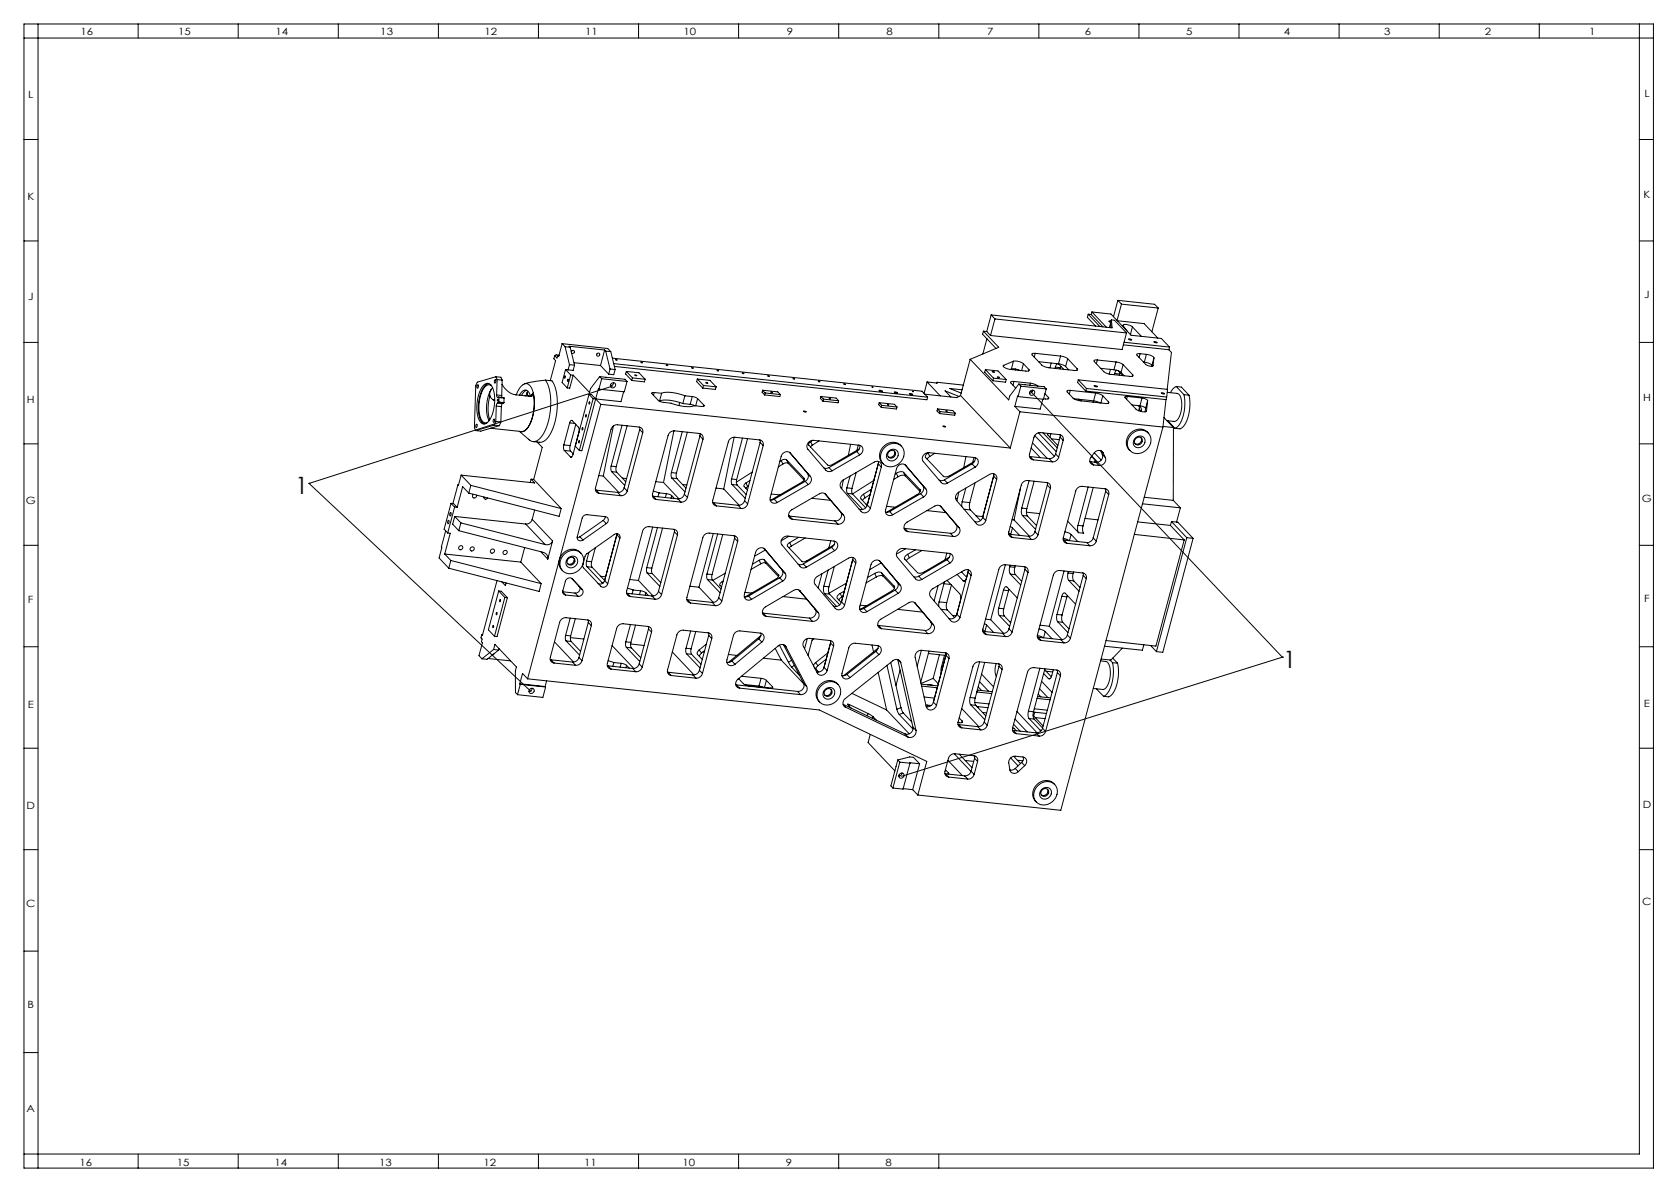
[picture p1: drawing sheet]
<svg xmlns="http://www.w3.org/2000/svg" width="1189mm" height="841mm" viewBox="0 0 1189 841" stroke-linecap="round" stroke-linejoin="round" font-family="sans-serif">
<defs><g id="words">
<g font-size="16.9">
<text x="209" y="351">1</text>
<text x="910" y="474">1</text>
</g>
<g font-size="7.1">
<text x="57" y="25">16</text>
<text x="126" y="25">15</text>
<text x="195" y="25">14</text>
<text x="270" y="25">13</text>
<text x="344" y="25">12</text>
<text x="415" y="25">11</text>
<text x="485" y="25">10</text>
<text x="558" y="25">9</text>
<text x="629" y="25">8</text>
<text x="700" y="25">7</text>
<text x="770" y="25">6</text>
<text x="842" y="25">5</text>
<text x="911" y="25">4</text>
<text x="982" y="25">3</text>
<text x="1053" y="25">2</text>
<text x="1127" y="25">1</text>
<text x="20" y="70">L</text>
<text x="1167" y="69">L</text>
<text x="19" y="142">K</text>
<text x="1166" y="140">K</text>
<text x="20" y="213">J</text>
<text x="1166" y="212">J</text>
<text x="19" y="286">H</text>
<text x="1166" y="285">H</text>
<text x="18" y="357">G</text>
<text x="1165" y="356">G</text>
<text x="20" y="428">F</text>
<text x="1166" y="427">F</text>
<text x="20" y="503">E</text>
<text x="1166" y="501">E</text>
<text x="19" y="574">D</text>
<text x="1165" y="573">D</text>
<text x="19" y="644">C</text>
<text x="1165" y="643">C</text>
<text x="19" y="716">B</text>
<text x="19" y="789">A</text>
<text x="56" y="828">16</text>
<text x="126" y="828">15</text>
<text x="195" y="828">14</text>
<text x="269" y="828">13</text>
<text x="343" y="828">12</text>
<text x="414" y="828">11</text>
<text x="484" y="828">10</text>
<text x="557" y="828">9</text>
<text x="628" y="828">8</text>
</g>
</g></defs>
<g fill="none" stroke="#000" stroke-width=".71">
<path d="M17 17h1156v812h-1156zM27 17v812M98 17v10M169 17v10M240 17v10M311 17v10M382 17v10M453 17v10M524 17v10M595 17v10M666 17v10M737 17v10"/>
<path d="M808 17v10M879 17v10M950 17v10M1021 17v10M1092 17v10M1163 17v802h-1146M17 27h1156M17 99h10M1163 99h10M17 171h10M1163 171h10M793 213l3 3"/>
<path d="M793 213l26 3 3 3M793 213l-3 12M796 216l-4 11M796 216l26 3M822 219l-5 16M698 235l11 11-21 9M698 235h2M698 235l-1 2 10 10M700 235l3 3M703 223l-3 12M703 223l3 3M703 223l86 10-1-6"/>
<path d="M706 226l-3 12M706 226l93 10M772 223l8 9M772 223h2M772 223l-1 2 6 6M774 223l8 9M775 221l-1 2M775 221l10 11M775 221l13 2 14 15 22 2 6 6M788 229l-1 3M788 229v4M788 228h-1l1 1"/>
<path d="M788 227h3l8 9M788 227v2M793 228l19 2 9 10M799 236l-3 12-93-10M803 232a6 6 0 0 0-6-1l3 4M803 232l7 7M803 232l-1 5M17 243h10M393 252v3l1 1-4 14M396 252l-1 2-2-2M396 252h1M397 252h-2h-2"/>
<path d="M399 244l-3 9v-1M399 244l2 2M399 244l32 3 2 3M401 246l3 13M401 246h3M404 259l-1 3M404 259h4M404 246l4 13M404 246l25 2M405 250a1.2 1.2 0 0 1 2-1 1.2 1.2 0 0 1 0 2 1.2 1.2 0 0 1-2 0M406 249h.1M407 257l19 2"/>
<path d="M408 259l-1 4-4-1M424 251h.1M426 259l6 7M429 248l1 1M429 248l-3 11M430 249l3 1M430 249l3 13M433 250l3 12M434 254l220 24 4 4M435 258l223 24M437 255l1 1zM455 257h1z"/>
<path d="M473 259h1zM688 255l28 29v-3l7-8M688 255l-7 26M700 240l-3 11M712 259a4 4 0 0 0 4 3l13 1a.7 .7 0 0 0 1 0 .7 .7 0 0 0 0-1M712 259v1M719 256a10 10 0 0 1 7 2M719 256l-7 3M719 256l-1 6M726 258l4 4M726 258l-1 5M734 251h-1a.7 .7 0 0 0-1 0 .7 .7 0 0 0 0 1l7 7 2 1 22 3a.7 .7 0 0 0 1 0 .7 .7 0 0 0 0-1"/>
<path d="M734 251l18 2M734 251v2M737 257l14 1M746 258l-1 3M750 258l-1 3M751 258l4 4M751 258l5 2M752 253l5 2M752 253l-1 5M757 255l7 7M757 255l-1 5M778 255a1.1 1.1 0 0 0-2 1 .9 .9 0 0 0 0 1l7 7 2 1 3 1 15 1a.7 .7 0 0 0 1 0 .7 .7 0 0 0 0-1"/>
<path d="M778 255l14 2M778 255v3M792 257l5 2M792 257l-2 5M797 259l7 7M797 259l-2 5M797 245l32 3M797 243l33 3M801 241h2a1.2 1.2 0 0 1-1 0 1.2 1.2 0 0 1-1 0zM809 251h-2a.7 .7 0 0 0 0 1l6 7a5 5 0 0 0 5 1M809 251l4 1M809 251l-1 3"/>
<path d="M811 257h1M812 257l3 1 2 2M813 252l4 1 2 1M813 252l-1 5M817 260h.1M818 260h.1M819 243h2zM819 254l-1 6M819 254l-2 6M829 248l2 2-3 26M830 246l-1 2M1163 243h10"/>
<path d="M339 273a.9 .9 0 0 1 0 1 .9 .9 0 0 1-1 1zM343 273a4 4 0 0 1 5-1 4 4 0 0 1 2 4 26 26 0 0 1-5 24 4 4 0 0 1-6-4 27 27 0 0 1 4-23zM347 272a11 11 0 0 0-7 10 22 22 0 0 0 2 18l2 1M348 277a26 26 0 0 0-1 22M348 277l-1 2 1 2M349 274l-1-1a6 6 0 0 0-7 6 23 23 0 0 0 2 20l1 1h2M349 275l-1 2M351 270a1.2 1.2 0 0 1 1 1 1.2 1.2 0 0 1-1 1zM352 267l-13 4-1 3-1 30 1 2M352 267l1 2M352 267l3 1 1 2M353 269l-1 11"/>
<path d="M353 269l3 1M356 273a14 14 0 0 0 10 7l10 1a1.9 1.9 0 0 0 2-2M356 270v11M372 272l-3 3-3 5M372 272a6 6 0 0 1 6 7 32 32 0 0 1-5 26l-2 1h-2M374 277l-2 1-2 3M374 278v1v1zM378 279a31 31 0 0 1-5 26l-3 1-22-2M378 279l-1 1v1M387 270h5a42 42 0 0 1 0 34 13 13 0 0 1-9 10l-5-1M387 270l-15 2M387 270a41 41 0 0 1 1 31 15 15 0 0 1-9 12h-3l-8-7"/>
<path d="M401 267v1zM401 262l4 4M401 262h2M401 262l-2 9 3 4M403 269v1v1zM405 266h2M405 266l-3 9M407 266l11 13 1-3 6-9M407 266l-3 9h-2M418 280l-12 43v1h-1M418 280h2l3 3M418 280l3 3"/>
<path d="M425 276l-2 7M425 267l2 2M425 267l18 2 2 2M427 269l-2 7M427 269l18 2M433 262l-1 4M433 262h3M435 274l-216 69M435 272v1l-2 1M436 260l222 24v-2M436 262l-1 4h-3M442 278l-1 7-18-2"/>
<path d="M444 264v1l4 5M444 264l5 4M444 264l9 1 5 4M445 271l-2 7-18-2M449 268l9 1M449 268l-1 2M450 266l2 1zM458 269l-1 2-9-1M464 279h-2l5 6 3 1h6a27 27 0 0 0 17 2l6 1v-1M464 279h5M464 279v2M469 279a25 25 0 0 1 17 2"/>
<path d="M469 279l-1 6M491 261h1zM495 269l-1 2 5 4M495 269l4 5M495 269l9 1 4 5M499 274v1M499 274l9 1M501 272h1zM508 275v1l-9-1M509 263h1zM527 265h1zM541 277v1l1 2"/>
<path d="M541 277l2 2M541 277l11 1 2 2M543 279l-1 1M543 279l11 1M545 267h1zM547 278l1 1zM563 269h1zM581 271h1zM599 272l1 1zM619 275h.1M624 277h2a1.2 1.2 0 0 1-1 1 1.2 1.2 0 0 1-1-1zM634 278l3 1h-2z"/>
<path d="M645 279l2 1zM647 278h1zM656 280l23 2 2-1M658 271l9 10M658 271l7 1-1-1M658 271l-2 8M664 271l19 2M664 271v1M683 277l-9-1 8 3M699 262v2l5 6M699 262l6 6M699 262l9 1 6 6"/>
<path d="M704 264h1zM705 268l-1 2M705 268l9 1M708 267l1 1zM714 269l-1 2-9-1M718 262h2l3 1M718 262h-1M719 271h-1a.7 .7 0 0 0-1 0 .7 .7 0 0 0 0 1l4 3M719 271l12 1M719 271v2M720 262v1M723 273l1 1"/>
<path d="M723 273l13 1M724 274l-2 7M724 274l18 2M730 262v1M731 278h1M731 272l5 2M731 272v1M732 279l178 187M733 277l-1 1-2 1M736 274h.1M736 274h5l1 2M741 279l3 3"/>
<path d="M742 276l-2 7-18-2M749 261h-1M749 261h3M752 261v1M753 260l-1 1M756 260l2 2M759 277h-1a.7 .7 0 0 0-1 0 .7 .7 0 0 0 0 1l5 5 4 1M759 277l18 2M759 277v3M764 262v1M765 270l-1 1 6 7M765 270l6 6"/>
<path d="M765 270l63 6v6M770 278l57 6M771 276l-1 2M771 276l57 6M776 274h2h-1zM777 279l5 2M777 279l-1 5M781 261l9 1M788 262l-1 3M790 262l5 2M791 265v1M791 265h3"/>
<path d="M792 263l-1 2M793 263l4 4M794 265v1M795 264l-1 1M795 264l3 3M804 266l-1 1M824 279h2a1.2 1.2 0 0 1-1 1 1.2 1.2 0 0 1-1-1zM828 278l7 1a8 8 0 0 1 3 10 11 11 0 0 1-5 10h-5M834 274l-2 2-2 3M834 274l6 6M834 274l4 1 5 5M348 281l1 2 2 1h-1"/>
<path d="M348 281a29 29 0 0 0-1 17M350 298a.9 .9 0 0 1 1 1 .9 .9 0 0 1-1 0zM352 299l-1 3M352 299h3M352 288v11M352 288l4 1M352 280l1 2h1M352 280l4 1M353 283v2zM353 286l-1 2M353 286h4M354 286h-1"/>
<path d="M354 286h3M354 282h.1M354 282l4 1M354 285l4 1M354 285v1M354 282v3M355 299l-1 3M356 289l-1 10M356 281v1M357 286l-1 3M357 286h.1M358 286h-1"/>
<path d="M358 283v3M369 280a4 4 0 0 1 4-3 4 4 0 0 1 3 3v1M372 281l2-1 1 1M375 281h-2M416 294v1v1zM418 285v1v1zM421 283l-10 37M421 283h2M423 283l-10 37h-2M423 283l3 4M426 287l-52 195M426 287l291 31"/>
<path d="M468 285h.1M468 285a25 25 0 0 1 16 1M482 286v2M484 286l6 1M486 281h5M486 281l-2 5M490 287l3 1M491 281l4 2M491 281l-1 6M495 283l4 5M495 283l-1 5M499 288h.1"/>
<path d="M554 280l-1 1-11-1M570 292h2zM582 281v2l2 2M582 281l2 2M582 281l11 2 2 1M584 283l11 1M584 283v2M588 283h1zM595 284v2l-11-1M624 286l-1 1 2 2M624 286l2 2M624 286l11 1 1 2"/>
<path d="M626 288l-1 1M626 288l10 1M630 287h1zM636 289v1l-11-1M665 290v2l2 2M665 290l2 2M665 290l11 1 2 2M667 292l11 1M667 292v2M671 292h1zM678 293l-1 2-10-1M680 281l-10-4 5 5"/>
<path d="M681 281l36 37M720 288l4 4M722 281l-2 7M724 292l-7 26M724 292l101 11M740 283l-2 7-18-2M744 282a.7 .7 0 0 1 0 1 .7 .7 0 0 1-1 0h-3M744 282v1M762 283l14 1M765 283l2 2M766 284h.1M766 284l20 2a.7 .7 0 0 0 1 0 .7 .7 0 0 0-1-1"/>
<path d="M776 284v1M776 284l4 2M782 281l4 4M782 281l-1 5M786 285v1M800 281l-2 1 8 8a7 7 0 0 0 7 2M800 281l10 1M800 281l-1 2M803 287l6 1M807 288h1a3 3 0 0 1 2 4M808 288v2M808 290l2 2"/>
<path d="M808 290v2M809 288l3 1 1 1M810 292h.1M810 282l3 1 1 1M810 282l-1 6M813 290l-1 2M813 292h.1M814 284l-1 8M814 284l-1 6M826 296l6 7M827 284l-2 19M828 282l-1 2"/>
<path d="M828 299l6 5M840 280a27 27 0 0 1-5 23l-1 1M840 280h3M843 280a27 27 0 0 1-4 24h-2h-3M17 315h10M338 301a.9 .9 0 0 1 1 1 .9 .9 0 0 1-1 1zM351 302l-13 4M351 302h3M354 302l-13 4h-3M381 314l4 3-6 23M400 316v2v2M400 316h4"/>
<path d="M400 320l5 4M400 320h5M404 300l1-1 1-1 4 5 1 2v2M404 300l-4 16M404 300l4 1M404 316v3l1 1M408 317l3 3M408 301l-4 15M411 313v1zM413 304h1l-1 1zM435 302l-7 36M441 302l-7 29"/>
<path d="M445 302l-8 29M454 305l2 2M454 305l-11 41M454 303v2M456 307a3 3 0 0 0-3-4l-15-2-2 1-2 1-12 43a3 3 0 0 0 3 4M456 307l-11 41M478 306l-7 36M484 306l-8 29M488 307l-8 29M497 309l2 3M497 309l-12 42M497 308v1"/>
<path d="M499 312a3 3 0 0 0-3-4l-17-2h-3l-1 2-12 42a3 3 0 0 0 3 4M499 312l-11 41M521 310l-8 37M527 311l-8 29M530 311l-7 29M539 314l2 2M539 314l-11 41M539 312v2M541 316a3 3 0 0 0-2-4l-18-2-2 1-2 1-11 43a3 3 0 0 0 2 4M541 316l-11 42M575 313l-1 2v1l14 14h2l19-11M575 313l1 3"/>
<path d="M576 316l-1 1M577 313h-2M581 313l-5 3M603 315l-1 8M609 316l-1 4M610 316v3l-2 1M627 318a8 8 0 0 1 9-3 8 8 0 0 1 5 7 9 9 0 0 1-5 8 9 9 0 0 1-10-1 9 9 0 0 1 1-11zM640 317a9 9 0 0 0-12-2 9 9 0 0 0-4 11l3 3M669 302l2 1zM732 318l6 7M732 314l11 11M734 309l14 15"/>
<path d="M737 307l12 14M740 307l10 11M744 308l-1 1 7 7M746 308l-1 2M746 311l6 1M752 310l2 3M752 310l-3 12M752 309v1M754 313a3 3 0 0 0-2-5l-14-1-2 1-2 2-4 12a3 3 0 0 0 3 4M754 313l-3 11M781 320l1 2M803 308a8 8 0 0 1 8-3 8 8 0 0 1 6 8 9 9 0 0 1-6 8 9 9 0 0 1-10-2 9 9 0 0 1 2-11z"/>
<path d="M806 311a4 4 0 0 1 6 0 4 4 0 0 1-3 6 4 4 0 0 1-5-1 4 4 0 0 1 2-5zM806 311a2.7 2.7 0 0 1 4 1 2.7 2.7 0 0 1-2 4 2.5 2.5 0 0 1-3-2 2.5 2.5 0 0 1 1-3zM809 311a3 3 0 0 1 0 3 3 3 0 0 1-4 1M815 307a9 9 0 0 0-13 0 9 9 0 0 0 0 13M825 303l-72 272-102-11M825 303h7M832 303v52M1163 315h10M327 337l52 6-2-3M327 337l7 7M327 337l-2 8v-1M405 324h1"/>
<path d="M405 320l2 2M425 338h3M428 338l11 11M434 331v4M434 331h3M434 335l9 10M434 335h4M437 331l1 4M438 335l6 7M442 339l3 1M476 335l1 4M476 335l4 1"/>
<path d="M477 339l9 10M477 339l3 1M480 336v4M480 340l7 6M519 340v4M519 340h4M534 335l-12 7M554 327h-1M554 327l1 2M555 329l-3 2M558 326h-2l-2 1M558 326l13 13"/>
<path d="M558 326l1 3M559 329l-1-1-3 1M559 329l12 12M560 321l13 15M561 321v1M561 322a4 4 0 0 0-7 2l-8 29a3 3 0 0 0 2 4 3 3 0 0 0 3 0M561 322l14 16M571 339v1l-2 2-22 13M571 339v1M573 336v1v2l-2 3M573 336l2 2M575 338l1 3-3 3"/>
<path d="M588 332h-2h-2M588 332l2 2M603 338l-2 8M607 335l-3 12M608 320l2 3M608 320l-20 12M610 323a4 4 0 0 0 2-4 4 4 0 0 0-3-3l-32-3a4 4 0 0 0-4 1 4 4 0 0 0 0 5l13 15 2 1 2-1M610 323l-20 11M623 327v2l2 2M623 329l-8 30-4-5v-2l2-1M625 331a3 3 0 0 0-1-3 3 3 0 0 0-4 0l-22 13-2 3 1 2 14 17a4 4 0 0 0 6-2M625 331l-8 30"/>
<path d="M630 321a4 4 0 0 1 7-1 4 4 0 0 1-2 6 4 4 0 0 1-5 0 4 4 0 0 1 0-5zM634 320a3 3 0 0 1 0 4 3 3 0 0 1-4 0M636 336h-1M636 336l1 2M637 338l-3 2M641 335h-2l-3 1M641 335l12 12M641 335l1 3M642 330l13 15M642 338l-2-1-3 1M642 338l11 11M642 330h1"/>
<path d="M643 330a4 4 0 0 0-7 3l-8 29a3 3 0 0 0 1 3 3 3 0 0 0 4 0M643 330l14 17M658 321l-1 2v2l13 13 4-1 17-10M658 321l2 3M659 321h-1M660 324l-2 2M663 322l-3 2M685 324l-1 8M690 329l-20 12M690 329l2 3M691 325l-1 3M692 332a4 4 0 0 0 2-4 4 4 0 0 0-3-3l-32-4a4 4 0 0 0-4 2 4 4 0 0 0 0 5l13 15h2h2"/>
<path d="M692 325l-1 2-1 2M692 332l-20 11M705 336v2l2 2M705 338l-8 29M730 324h1M731 324l2 2M731 324l13 1M733 326l13 2M743 325h.1M743 325h-1M744 325l2 3M749 322l-2 2-3 1"/>
<path d="M749 322l2 2M751 324l-1 3-4 1M773 328h1M774 328l2 2M774 328h4M774 324l4 4M776 330h4M776 321l5 6M777 327v1M778 328l2 2M781 320l2 1M782 322a4 4 0 0 1-4 6"/>
<path d="M782 322l2 3M783 321l-2-1h-2l-3 1-2 4-1 2 1 2 2 1M783 321l1 4M784 325a4 4 0 0 1-4 5M219 343h.1M219 343l158 148M320 357h2l2 3M320 357l3 3M320 357l-5 19 3 2M323 360l-5 18M323 360h1M325 344l-4 13"/>
<path d="M325 344h.1M333 350l64 16 1-5M333 350l-5-5-4 15M334 344l64 17M334 344l-1 6M336 351a1.5 1.5 0 0 0-1 2 1.5 1.5 0 0 0 2 0 1.5 1.5 0 0 0 1-2M343 353l1 1 2-1M377 340h2M377 340l-1 2M379 340l19 21M422 348h1M423 348l2 2"/>
<path d="M423 348l15 1M425 350l15 2M438 349l2 3M443 346l-2 3h-3M443 346l2 2M445 348l-2 3-3 1M463 352h.1M463 352l3 2M463 352l18 2M463 349l5 1M465 342h6M466 354l17 2"/>
<path d="M468 350h5M468 350l-1 3M471 342l11 12M473 350l4 2M473 350l-1 3M477 352l1 2M477 352l-1 2M481 354l2 2M484 344h3M485 351l-1 2-3 1M485 351l3 2M488 353l-2 3h-3"/>
<path d="M506 357h.1M506 357l18 2M506 357l2 2M508 346l5 1M508 359l18 2M513 347l11 12M519 344l10 10M519 344h4M523 340v4M523 344l6 7M524 359l2 2M528 355l-2 3-2 1"/>
<path d="M528 355l2 3M529 343l-1 2 2 3M529 343l1 2M530 358l-2 2-2 1M530 345l-1 2M531 345h-1M532 341l-3 2M547 351h6M549 354l-3 1M549 354l2 3M571 342l2 2M571 342l-22 12"/>
<path d="M573 344l-22 13M576 354l13 1M585 350l11 13M586 351h.1M586 351l-2-1h-2l-20 12a4 4 0 0 0-3 3 4 4 0 0 0 3 4M586 351l12 15M598 341l-1 6M601 346v3v1M601 346l3 1M601 350l11 12M601 350l4 1M604 347v2l1 2"/>
<path d="M605 351l9 9M613 351l1 2M614 353l-2 2M614 358h1M617 351l-3 2M618 347l-5 4M620 341l-15 10M629 359l6 1M653 347v2l-2 2-22 13M653 347v1M653 350l2 3M653 350l-22 13"/>
<path d="M655 345v1v2l-2 2M655 345l2 2M655 353l-22 12M657 347v3v2l-2 1M667 359l11 13M667 359l1 1M668 360l-2-1h-3l-19 12a4 4 0 0 0-3 3 4 4 0 0 0 3 3M668 360l12 14M670 341h-2h-2M670 341l2 2M678 354h1M679 354v1"/>
<path d="M680 349l-1 5M683 356l-1 4M683 356l5 1M685 346l-2 10M688 357v3v2M692 343l-4 14M707 340a3 3 0 0 0-1-3 3 3 0 0 0-4 0l-22 12-2 3 1 3 14 17a4 4 0 0 0 6-3M707 340l-8 29M724 346l-5 23M730 341l-5 20M734 342l-6 19M743 344l2 3"/>
<path d="M743 344l-9 33M743 343v1M745 347a3 3 0 0 0-2-5l-14-1h-2l-2 2-9 34a3 3 0 0 0 2 4M745 347l-9 33M772 346l-7 27M776 346l-8 27M784 349l3 2M784 349l-8 33M784 347v2M787 351a3 3 0 0 0-3-4l-17-2-3 2-1 1-9 34a3 3 0 0 0 3 4M787 351l-9 33M811 358l26 2"/>
<path d="M812 353l20 2M832 355l5 5M316 377l-4 19 6 7M318 378h1l-4 15M318 369a1.2 1.2 0 0 1 1 2 1.2 1.2 0 0 1-1 1zM319 364a1.2 1.2 0 0 1 1 1 1.2 1.2 0 0 1-1 1zM323 367l4 4M323 367l50 5M323 367l-2 5 4 5M325 377l60 15 3 2 1 3M327 371l-2 6M327 371l60 15"/>
<path d="M373 372l14 14M378 369l-2 2-3 1M378 369l14 15M379 362l-1 7M428 369l2 3M428 369l-17 12M429 367l-1 2M429 367h2l1 2-2 3M429 367l-13-2-2 1-1 2-4 14 1 1 1 1 3-1M430 372l-16 11M438 379l-9 33M438 379v1l2 2"/>
<path d="M463 374l-10 38M466 374l-7 29M470 375l-8 28M478 377l-11 43M478 377l3 3M478 376v1M481 380a3 3 0 0 0-3-4l-18-2h-2l-1 2-12 43a3 3 0 0 0 2 4M481 380l-12 42M506 379l-10 38M509 379l-7 28M513 379l-8 29M560 366h.1"/>
<path d="M560 366l2 3M560 366l32 4M562 369l33 3M592 370l3 2M596 363a4 4 0 0 1 0 5 4 4 0 0 1-4 2M596 363l2 3M598 366a4 4 0 0 1 0 4 4 4 0 0 1-3 2M617 361l-2-3-2 3-2 1-2-1M631 363l-3 1M631 363l2 2M641 375h1M642 375l2 2"/>
<path d="M642 375l32 3M644 377l32 4M658 362l13 2M674 378l2 3M678 372a4 4 0 0 1 0 5 4 4 0 0 1-4 1M678 372l2 2M680 374a4 4 0 0 1 0 5 4 4 0 0 1-4 2M684 361l4 1M688 362l8 7M691 370h.1M692 366l5 1M699 369l-2-2-1 2-1 1h-2h-2"/>
<path d="M716 378l1 1M716 379h.1M716 379l2 2M716 379l14 2M717 374l1 1M717 379h.1M718 369h1M718 375l5 5M718 375l-1 4M719 369l11 12M725 361v3v2M725 361h3"/>
<path d="M725 366l10 10M725 366h4M728 364l10 1M728 361v3l1 2M729 366l6 7M734 377l-1 3-3 1M734 377l2 3M736 380l-1 2-3 1M755 377l5 2M757 370l8 8M760 379l5 5M760 379l-1 5"/>
<path d="M765 373l-1 3 1 2M765 373h3M768 373v3l1 2h-4M770 368l9 1M805 379l35 4M807 370l23 3M830 373l10 10M831 370l11 12M831 370l4 1M831 370l-1 3M835 371h1l10 11M837 360l-2 11"/>
<path d="M17 387h10M315 393l5 5M315 393l54 6M320 398l64 16M320 398l-2 5M369 399l15 15M372 389l-3 10M384 392l5 5M392 384l-2 2h-3M392 384l-3 13M400 394a8 8 0 0 1 9-3 8 8 0 0 1 5 7 9 9 0 0 1-6 8 9 9 0 0 1-9-2 8 8 0 0 1 1-10zM403 396a4 4 0 0 1 7 1 4 4 0 0 1-3 6 4 4 0 0 1-5-2 4 4 0 0 1 1-5z"/>
<path d="M407 396a3 3 0 0 1-1 4 3 3 0 0 1-3 0M411 381l-2 1M411 381l3 2M412 393a9 9 0 0 0-12 0 9 9 0 0 0-1 12M414 400v3l13 13 2 1 2-3M416 398v3v1M416 398l4 1M418 392l-2 6M420 399l-1 2 1 2M422 389l-2 10M440 382v-2l-1-1h-3l-20 14-1 2-1 4M440 382l-9 32"/>
<path d="M521 382l2 2M521 382l-11 42M521 380v2M523 384a3 3 0 0 0-2-4l-18-2-2 1-2 1-12 44a3 3 0 0 0 3 4M523 384l-11 43M539 398l-5 2M539 398l1 2M542 389l13 15M542 397h-1l-2 1M542 397l10 11M542 397l1 3M542 390h1"/>
<path d="M543 390a4 4 0 0 0-7 2l-8 30a3 3 0 0 0 1 3 3 3 0 0 0 4 0M543 390l14 17M543 390l-8 5M543 400l-1-1-2 1M543 400l9 9M560 381l-6 3M560 385l-1 1v2l10 11h1l2-1 20-11M560 385l1 3M561 388l-1 1M567 381l-7 4M571 382l-10 6M589 384l-1 5"/>
<path d="M590 388l-20 12M590 388l2 3M592 391a4 4 0 0 0 2-4 4 4 0 0 0-2-3l-33-4a4 4 0 0 0-4 2 4 4 0 0 0 0 5l13 15 2 1h2M592 384v3l-2 1M592 391l-20 12M605 396v1l2 3M605 397l-8 30M607 400a3 3 0 0 0-1-4 3 3 0 0 0-4 0l-22 13-2 3v3l15 17a4 4 0 0 0 6-3M607 400l-8 29M624 398l13 15M624 398v1M624 399a4 4 0 0 0-6 2l-8 30a3 3 0 0 0 1 3 3 3 0 0 0 4 0"/>
<path d="M624 399l15 16M625 400l-8 4M643 389l-7 4M644 393l-2 2v2l9 9 2 1 3-1 18-11M644 393l1 3M645 396l-2 2M649 390l-5 3M654 391l-9 5M672 393l-2 4M672 397l-20 12M672 397l2 3M674 400a4 4 0 0 0 2-4 4 4 0 0 0-3-3l-32-4a4 4 0 0 0-4 2 4 4 0 0 0 0 5l13 15 1 1 3-1"/>
<path d="M674 393v2l-2 2M674 400l-20 11M718 381l14 2M730 381l2 2M754 382l4 2M754 383h1M755 383l16 2M755 383l2 3M757 386l16 1M771 385l2 2M776 382l-2 2-3 1M776 382l2 2"/>
<path d="M778 384l-2 3h-3M840 383l-20 76-35-4M842 382l-22 80M842 382h4M846 382l-21 81-5-1M1163 387h10M318 403l64 17 2-6M353 412l-11 39M354 419l2 1 4 4M354 419l4 5M354 419l-8 28 5 5M356 413l3 3v-2"/>
<path d="M399 420l9 1M406 411l5 5M411 416a3 3 0 0 1 0 3 3 3 0 0 1-3 2M411 416l2 2M413 418l-7-7-2-1-3 2-2 8 1 2h1M413 418a3 3 0 0 1 0 4 3 3 0 0 1-3 1M416 402l11 12M416 402l4 1M420 403l9 9M426 409h4M427 414h1zM429 412l-2 2h-3"/>
<path d="M429 412l2 2M429 412v1M445 417l4 2M447 411l6 1M449 419h5M449 419l-1 2M453 412l10 11M454 419l4 2M454 419v3M459 403v2v2M459 403h3M459 407l9 9"/>
<path d="M459 407h4M462 403v2l1 2M463 407l6 7M467 420l-1 2-3 1M467 420l2 2M489 416l7 1M496 417l10 11M502 407l-1 3 1 1M502 407l3 1M502 411l9 10M502 411l3 1M505 408v2v2"/>
<path d="M505 412l7 6M512 413l-1 2 1 2M512 413l1 1M513 412l-1 1M514 407l-8 5M540 400l-7 4M552 408v1l-1 1-22 14M552 408h1M553 410l2 2M553 410l-22 13M555 404v3l-2 3M555 404l2 3"/>
<path d="M555 412l-22 13M557 407v1v2l-2 2M567 419l11 13M567 419h1M568 419l-2-1-2 1-21 12a4 4 0 0 0-2 3 4 4 0 0 0 3 3M568 419l12 16M570 400l-2 1-2-1M570 400l2 3M583 407l-3 10M584 416v3l1 2M584 416h4M588 405l-4 11"/>
<path d="M588 416v3l1 3M592 402l-4 14M599 419l-3 2M600 414l-12 7M621 407l-6 3M621 407l1 2M622 409l-8 5M625 406h-2l-2 1M625 406l9 10M625 406l2 3M627 409l-2-1-3 1M627 409l8 8"/>
<path d="M634 416l1 1-2 2-22 13M634 416l1 1M635 419l2 2M635 419l-22 13M637 413v3l-2 3M637 413l2 2M639 415v2v2l-2 2M652 409l-2 1-2-1M652 409l2 2M666 416l-3 10M670 414l-4 13M670 414l5 1"/>
<path d="M670 413v1M672 412l9 10 1 2-1 3M675 415l-3 13M679 408l4 4M682 406l4 4M683 412h1M687 406l2 2M687 406l-8 30M687 404v2M687 406l-2 5-1 1h-1M689 408a3 3 0 0 0-1-3 3 3 0 0 0-4 0l-22 13-2 3v2l14 17a4 4 0 0 0 7-2M689 408l-8 30"/>
<path d="M712 419l1-2 1-1 8 8M712 419l-4 13M712 419h4M713 401h-2l-2 3-12 42a3 3 0 0 0 3 4M713 401l14 1a3 3 0 0 1 2 4M713 401l-10 39M716 419l-4 13M716 418v1M716 402v4l1 1M716 402l4 1M717 401l-1 1M717 407l7 8"/>
<path d="M717 407l3 1M720 403v3v2M720 402v1M720 408l5 5M727 404l-11 42M727 404l2 2M727 402v2M729 406l-11 43M755 405l-11 39M758 407l-1 3 1 2M758 407h3M758 406v1"/>
<path d="M758 412l7 8M758 412h4M761 407v3l1 2M762 406l-1 1M762 412l4 5M768 408l-11 43M768 408l3 3M769 407l-1 1M771 411a3 3 0 0 0-3-4l-17-2-2 1-1 1-12 43a3 3 0 0 0 3 5M771 411l-12 42M352 435l1 1h-1zM355 426v1z"/>
<path d="M358 424h2M358 424l-7 28M360 424l-7 28h-2M399 420l2 2M401 422l9 1M405 439l-4 12M408 421l2 2M408 439l-3 12M445 421h.1M445 421l2 2M445 421l18 2M447 423l18 2"/>
<path d="M458 421l2 2M458 421v1M463 423l2 2M469 422l-1 2-3 1M487 426h1M488 426l17 2M488 426l2 2M490 428l17 2M505 428l2 2M510 424l-2 3-3 1M510 424l2 3M512 427l-1 2-4 1"/>
<path d="M528 420l5 1M531 423l-3 1M531 423l2 2M541 435h.1M541 435l3 2M541 435l33 4M544 437l32 4M556 423l16 2M574 439l2 2M578 432a4 4 0 0 1-4 7M578 432l2 3M580 435a4 4 0 0 1-4 6"/>
<path d="M585 421l9 9M585 421l4 1M589 422l7 7M596 421l-2 2v1l3 4M596 421l1 3M597 424l-2 2M598 423l-1 1M599 429l-2-2-1 2-1 1h-2h-2M610 429l5 1M613 432h-3M613 432l2 2M637 432l17 2"/>
<path d="M637 421l-22 13M649 428l11 13M649 428h.1M649 428l-2-1h-2l-20 12a4 4 0 0 0-2 4 4 4 0 0 0 2 3M649 428l13 15M666 427v3M666 427l6 1M668 432l4 1M672 428l-1 3 1 2M672 433l5 5M676 437h2M681 438l-2-2-1 2-2 1h-1h-2"/>
<path d="M699 439l4 1M703 440l9 10M708 432v3l1 2M708 432h4M709 437l7 8M709 437h4M712 432v3l1 2M713 437l4 5M750 436v3v2M750 436h3M753 423l1-1a1.2 1.2 0 0 1 2-1l7 8M753 423l-3 13"/>
<path d="M753 423l4 1M753 436v4l1 2M757 424l-4 12M757 423v1M17 459h10M342 451l-1 2 1 1v1v1l-2 9 2 3M342 450v1M342 450h.1M350 444v2zM393 456l14 14M401 451l1 4M401 451h4"/>
<path d="M402 455l9 10M402 455h3M405 453l9 1M405 451v4M405 455l7 7M417 442l-6 25M417 442l2 2M417 440v2M419 444a3 3 0 0 0-2-4l-16-2-3 2-1 2-7 24a3 3 0 0 0 3 5M419 444l-6 25M434 458l16 16M444 456v3"/>
<path d="M444 456h4M444 459l10 10M444 459l4 1M447 443l-3 13M447 457l10 1M448 456v4M448 460l7 7M451 444l-3 12M460 446l2 3M460 446l-7 25M460 445v1M462 449a3 3 0 0 0-2-4l-18-2-3 1-2 2-6 25a3 3 0 0 0 2 4"/>
<path d="M462 449l-6 24M490 448l-3 12M494 448l-4 12M501 457l-5 4M503 451l-7 25M503 451l2 2M503 449v2M505 453a3 3 0 0 0-3-4l-18-2-2 1-2 3-6 24a3 3 0 0 0 2 4M505 453l-7 25M538 453l2 3M538 453l-19 16M540 451l-23 19"/>
<path d="M540 449v3l-2 1M540 456a3 3 0 0 0 2-4 3 3 0 0 0-3-3l-14-1-3 1-2 2-4 17a3 3 0 0 0 1 4 3 3 0 0 0 4-1M540 456l-19 15M553 458l6 12M556 458l14 27M556 458l2 1M558 459l-3-2-2 1-29 24a3 3 0 0 0-2 4 3 3 0 0 0 3 2M558 459l14 28M573 453l-2 7M576 453l-3 12M577 453l-1 1M589 456l-5 18"/>
<path d="M589 456l2 3M589 455v1M589 456h.1M591 459a3 3 0 0 0-2-4l-15-2a4 4 0 0 0-4 6l10 19a4 4 0 0 0 4 1 4 4 0 0 0 3-3M591 459l-4 17M619 458l1 5M623 444h.1M623 458v3l-2 1M623 444l2 2M623 444l33 3M625 446l33 4M656 447l2 3"/>
<path d="M660 441a4 4 0 0 1 0 4 4 4 0 0 1-4 2M660 441l2 2M662 443a4 4 0 0 1-4 7M697 447l2 1M697 448h1M697 447h.1M698 448l2 2M698 448l13 2M698 443l2 1M699 448h.1M700 450l13 2M700 444l5 5"/>
<path d="M700 444l-1 4M711 450l2 2M716 446l-2 3-3 1M716 446l2 3M716 441h1M718 449l-2 2-3 1M736 451l4 2M736 452h.1M736 452l3 3M736 452l17 2M737 446l5 2M738 444h6"/>
<path d="M739 455l16 1M742 448l4 5M742 448l-2 5M744 444l9 10M750 441l8 8M750 441l4 1M753 454l2 2M754 442l4 4M757 451l-1 2-3 1M757 451l2 2M758 446h.1M759 453l-1 2-3 1"/>
<path d="M796 460l-8 8h-7M811 458l-1 3-26-2M816 458l4 4M1163 459h10M346 467l16 2M350 461l1-4 15 16v3v16l1 1M350 461l-8 7M350 461h4M350 464l-1 1M354 461l-8 7h-4M354 460v1M390 468h1"/>
<path d="M391 468l2 3M391 468l15 2M393 471l15 1M406 470l2 2M411 467l-2 2-3 1M411 467l2 2M413 469l-2 3h-3M431 472v1M431 473l2 2M431 473l18 1M431 469l4 1M433 475l18 2"/>
<path d="M435 470l6 1M435 470v3M441 471l3 1M441 471l-1 2M444 472l2 2M444 472v2M449 474l2 3M453 471l-1 2-3 1M453 471l3 2M456 473l-2 3-3 1M474 477h.1M474 477l18 2"/>
<path d="M474 477l2 2M476 479l18 2M477 463l15 16M487 460v4M487 460h3M487 464l10 10M487 464h4M490 460l1 4M491 464l6 7M492 479l2 2M496 461l-1 2v1l3 4M496 461l2 2"/>
<path d="M496 476l-1 2-3 1M496 476l2 2M498 463l-2 3M498 478l-1 2-3 1M499 463h1M500 462l-2 1M517 464l6 1M519 469l-2 1h-1M519 469l2 2M526 480l14 1M542 467l12 2M550 460l4 9"/>
<path d="M554 469l16 16M559 470l3 3M562 473l5 6M562 469l-3 1M564 472l-2 1M578 474l3 3M579 470l-2 3M579 470l1 2M580 472l-1 3M586 468l-6 4M587 476l-2-2-3 2-3 1M587 463l-8 7"/>
<path d="M601 479l-2 1-2-1M601 479l2 2M621 462l3 3M621 462l-20 17M623 460l-25 20M623 477l6 27M624 465a3 3 0 0 0 1-4 3 3 0 0 0-3-3l-16-2-2 1-2 3-5 18a3 3 0 0 0 2 4 3 3 0 0 0 4-1M624 465l-21 16M629 472l7 31M632 470l7 32M637 468l11 48M637 468l2 2"/>
<path d="M639 476l-3 11M639 470a3 3 0 0 0-6-1l-34 27-1 3v2l2 1M639 470l11 48M654 462l-3 11M659 464h.1M659 464l12 1M659 462l-6 22M666 465l-4 16M668 474v3M668 474h1M670 465l-2 9M671 465v-2v3"/>
<path d="M671 465l-9 34M671 465l2 2M673 467a3 3 0 0 0-2-4l-18-1h-2l-2 3v2l8 35M673 467l-9 34M695 470l-7 25M696 478l9 9M699 470l-7 25M707 471a12 12 0 0 0 0 9M709 473l-11 39M709 473l2 2M709 471v2M711 475a3 3 0 0 0-3-4l-14-1h-2l-1 2-11 40a3 3 0 0 0 2 5"/>
<path d="M711 475l-11 40M738 474l-8 31M740 478l4 4M741 475l5 5M741 475l-8 30M742 476l5 1M747 475l-1 6a1.2 1.2 0 0 1-2 1M750 477l2 3M750 477l-10 40M750 476v1M752 480a3 3 0 0 0-2-4l-17-2h-2l-1 2-12 41a3 3 0 0 0 3 4M752 480l-10 39"/>
<path d="M781 469h3a9 9 0 0 1 4 10 11 11 0 0 1-5 10h-7M787 468l2 2M789 470a27 27 0 0 1-5 23l-1 1M789 470l4 1M789 467l4 4M793 471a27 27 0 0 1-5 23l-2 1-3-1M910 466h.1M910 466l-270 85M369 485v1M369 485l18 2M369 486l-2 7M369 486l18 2"/>
<path d="M374 482l207 22 76 36-6 24M374 482l-3-4-2 7M378 488l-1 2-2 1M387 487v1M387 488l-2 7-18-2M388 483l-1 4M522 486h.1M522 486l3 2M522 486l44 5M524 482l4 3 2 2 17 1h1v-1M524 481v1M525 488l43 5"/>
<path d="M528 486l10 1M538 487l3 1M540 481l4 2M540 481l-2 6M544 483l4 4M544 483l-2 5M548 487v1M566 491l2 2M570 485a4 4 0 0 1-4 6M570 485l2 2M572 487a4 4 0 0 1-4 6M582 487a8 8 0 0 1 9-3 8 8 0 0 1 5 7 9 9 0 0 1-6 9 9 9 0 0 1-9-3l-1-3v-2z"/>
<path d="M585 489a4 4 0 0 1 7 1 4 4 0 0 1-3 6 4 4 0 0 1-5-2 4 4 0 0 1 1-5zM586 490a2.7 2.7 0 0 1 4 0 2.7 2.7 0 0 1-2 4 2.5 2.5 0 0 1-3-1 2.5 2.5 0 0 1 1-3zM589 489a3 3 0 0 1 0 4 3 3 0 0 1-4 0M595 486a9 9 0 0 0-13 0 9 9 0 0 0-1 12M598 500l44 21M604 492l25 12M654 486l11 1M654 487l11 1M656 495h7M658 486h4M662 481l-9 4M662 481l4 4"/>
<path d="M688 495v3l1 2M688 495h4M692 499l10 1M692 495v3v3M693 491h.1M693 491l11 1M693 490l11 1M693 489l1 1M694 487l2 3M695 484l6 7M736 496l9 1M736 494l9 1"/>
<path d="M737 493l1 2M738 489l5 6M739 484l7 7M744 482h1M778 489l5 5M598 500l2 2M600 502l44 21M603 500h-2l3 2M603 500l13 6M603 500l-1 1M616 506l3 3M616 506l-1 2"/>
<path d="M619 509l3 2M619 509v1M629 504l16 17M636 503l2 4M638 507l10 10M639 502l2 4M639 502l-3 1M641 506l-3 1M641 506l6 6M648 516a4 4 0 0 1-6 5M648 516l2 2M650 518a4 4 0 0 1-6 5"/>
<path d="M657 500h1M658 500l3 1M658 500v2M664 501a4 4 0 0 1-3 3 4 4 0 0 1-4-2M664 501l-2-3-2 3-3 1M680 514h.1M680 514l2 3M680 514l14 2M680 510l3 2M682 503l12 13M682 517l14 1M683 512a1 1 0 0 1-1 1 1 1 0 0 1-1 0h-1"/>
<path d="M683 512l-1 1M689 500l10 11M689 500l3 1M692 501l7 7M693 501l1 1M694 516l2 2M694 502h7M694 502h.1M697 506h3M698 512l-2 3-2 1M698 512l2 3M700 515l-2 2-2 1"/>
<path d="M718 518h1M718 517h1l2 2M719 518l2 3M719 518l16 2M719 514l5 5M720 510l9 9M721 519h.1M721 505l15 15M730 505l-1 3 1 2M730 505h3M730 510l8 8M730 510h4"/>
<path d="M733 508l7 7M733 505h1M733 505v3l1 2M734 510l6 7M734 503l9 1M734 505l8 1M734 505l-1 3M734 509l7 1M738 518l1 1M738 518h1M740 517l-2 2-3 1M740 517l2 2"/>
<path d="M740 515h.1M742 519l-2 3h-3M17 531h10M617 521l-1 6 19 20M637 539l8-2h3l4 5M637 539l-5 19 1 1M637 539l1 2M642 521l2 2M672 540l11 10M677 535l12 13M681 535l9 10M685 540h6"/>
<path d="M691 538l-2 9M691 538l3 2M691 536v2M717 538l5 6M719 537l5 5M721 521l16 1M722 540h4M726 537v2l-1 2M735 520l2 2M1163 531h10M638 550v1M638 541l-5 18"/>
<path d="M638 541l8 1M640 549l-1 1-1 1M641 560h6M646 542l-5 18-8-1M646 542l-1-1 7 1M652 542l-5 18M670 549h1M671 546l2 3M671 549l2 2M671 549l13 2M673 549h.1M673 551l14 2"/>
<path d="M684 551l3 2M689 547l-2 3-3 1M689 547l2 3M691 550l-1 2-3 1M694 540a3 3 0 0 0-3-4l-14-1-2 1-2 2-3 9a3 3 0 0 0 3 4M694 540l-3 10M720 545l-2 1h-2M720 545l2 3M725 541l2 2M725 541l-5 4M727 543a3 3 0 0 0 1-3 3 3 0 0 0-2-3h-6l-3 1-1 3v5a3 3 0 0 0 3 3 3 3 0 0 0 3-1M727 543l-5 5"/>
<path d="M736 558a8 8 0 0 1 9-3 8 8 0 0 1 5 7 9 9 0 0 1-6 8 9 9 0 0 1-9-1 9 9 0 0 1 1-11zM748 557a9 9 0 0 0-12 0 9 9 0 0 0-1 12M647 560l4 4M739 560a4 4 0 0 1 7 1 4 4 0 0 1-3 6 4 4 0 0 1-5-2 4 4 0 0 1 1-5zM743 560a3 3 0 0 1-1 4 3 3 0 0 1-3 0M17 603h10M1163 603h10M17 675h10M17 747h10M98 819v10M169 819v10M240 819v10"/>
<path d="M311 819v10M382 819v10M453 819v10M524 819v10M595 819v10M666 819v10"/>
<circle cx="424" cy="252" r="1.1"/>
<circle cx="435" cy="273" r="1.9"/>
<circle cx="732" cy="279" r="1.9"/>
<circle cx="632" cy="323" r="2.8"/>
<circle cx="327" cy="389" r="1.5"/>
<circle cx="335" cy="390" r="1.5"/>
<circle cx="349" cy="391" r="1.5"/>
<circle cx="358" cy="392" r="1.5"/>
<circle cx="405" cy="398" r="2.8"/>
<circle cx="377" cy="490" r="1.9"/>
<circle cx="639" cy="551" r="1.9"/>
<circle cx="741" cy="563" r="2.8"/>
</g>
<use href="#words"/>
</svg>
